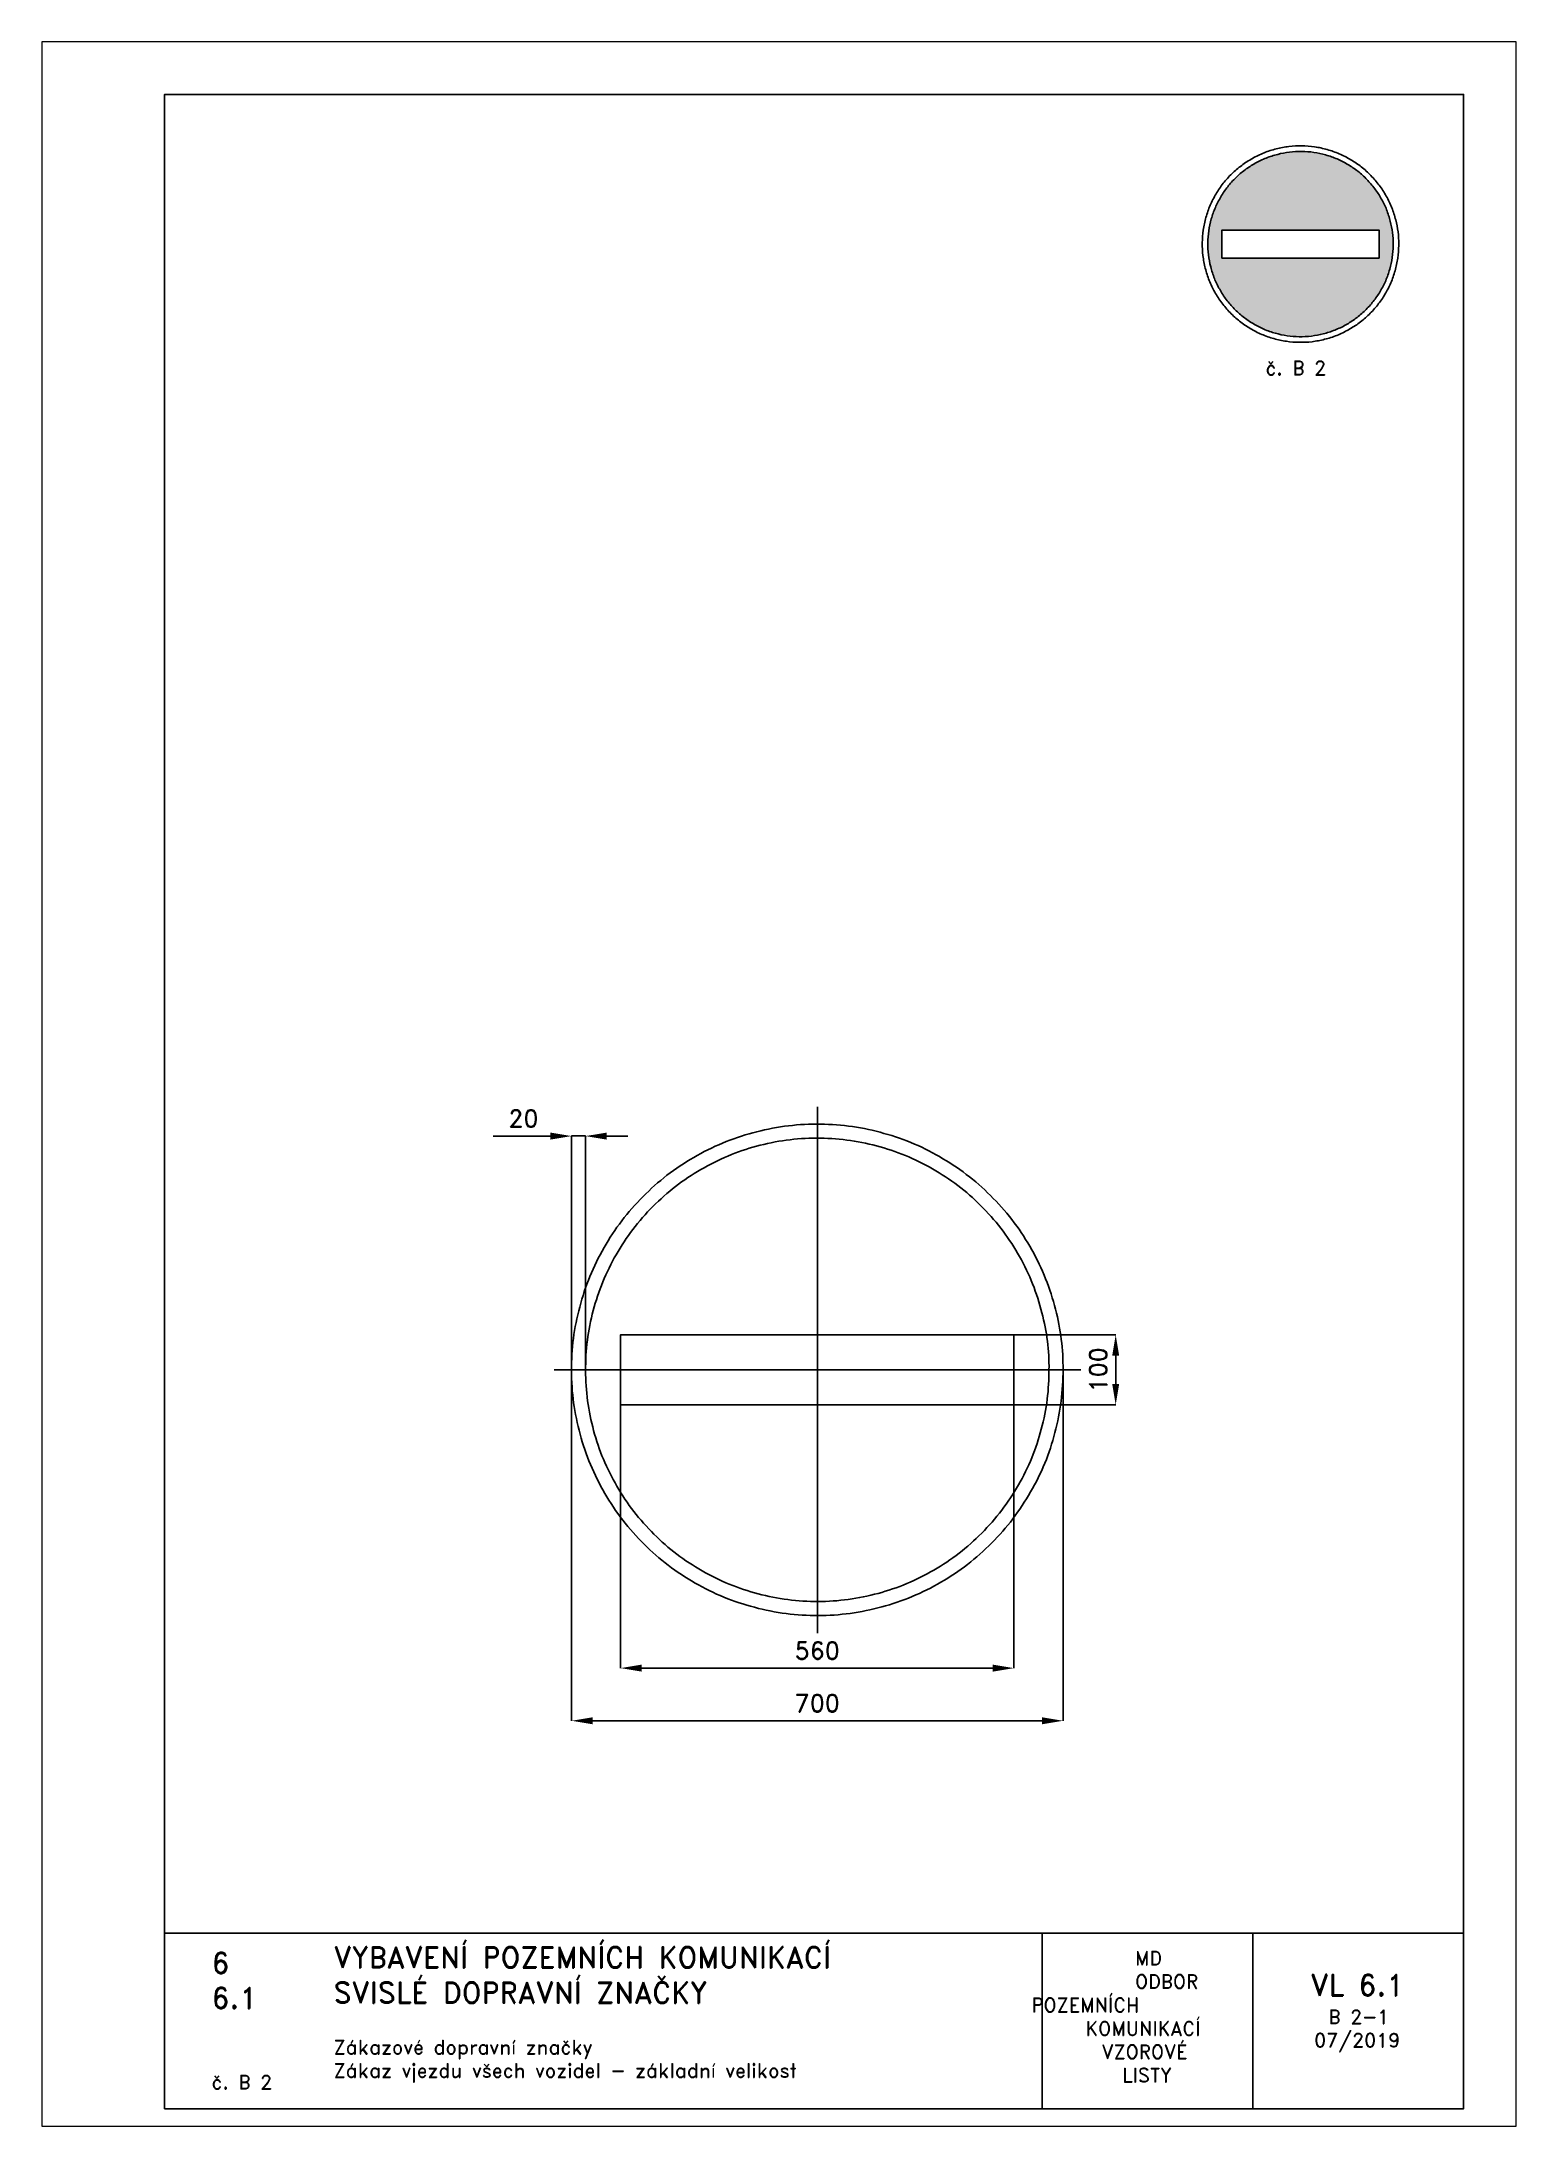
# Paper-space layout 'B 2-1' of a CAD drawing. Header units: millimetres. Extents: x 0 to 210, y 0 to 297.
# The model-space entities are those that its viewports show. They can reach past a viewport. Long polylines and large blocks are cut down to what shows.
import ezdxf

# ---------------------------------------------------------------- set-up
doc = ezdxf.new("R2010")
doc.units = ezdxf.units.MM
doc.header["$LTSCALE"] = 5
doc.linetypes.add('ČERCHOVANÁX2', pattern=[2, 1, -0.5, 0, -0.5])
for name, color, linetype in [('Kóty', 2, 'Continuous'), ('Rozpiska', 7, 'Continuous'), ('Značka', 7, 'Continuous')]:
    doc.layers.add(name, color=color, linetype=linetype)
doc.layers.add('Rámeček', color=6, linetype='Continuous', plot=False)
doc.styles.get("Standard").update_dxf_attribs({"font": 'romand.shx', "height": 25})
doc.dimstyles.get("Standard").update_dxf_attribs({"dimtxt": 25, "dimasz": 30, "dimexe": 0.18, "dimexo": 0.0625, "dimgap": 12.5, "dimtad": 1, "dimdec": 0, "dimzin": 0, "dimdsep": 46, "dimtxsty": 'Standard', "dimcen": 0.09, "dimadec": 0, "dimazin": 0, "dimtfac": 1, "dimtdec": 0, "dimtofl": 0, "dimtmove": 0, "dimatfit": 3, "dimfxl": 1, "dimtolj": 1, "dimtzin": 0, "dimarcsym": 0})

# ---------------------------------------------------------------- blocks, each defined once
blk = doc.blocks.new('*D1')
at = {"layer": 'Defpoints', "color": 0, "transparency": 16777216}
for p in [(349.8, 0), (-350.2, -3.6), (349.8, -499.8)]:
    blk.add_point(p, dxfattribs=at)
at = {"layer": 'Kóty', "color": 0, "lineweight": -2, "transparency": 16777216}
for p, q in [((-350.2, -3.6), (-350.2, -500)), ((349.8, -0.1), (349.8, -500)), ((-320.2, -499.8), (319.8, -499.8))]:
    blk.add_line(p, q, dxfattribs=at)
at = {"layer": 'Kóty', "color": 0, "transparency": 16777216}
for points in [[(-320.2, -494.8), (-320.2, -504.8), (-350.2, -499.8)], [(319.8, -494.8), (319.8, -504.8), (349.8, -499.8)]]:
    blk.add_solid(points, dxfattribs=at)
at = {"layer": 'Kóty', "color": 0, "transparency": 16777216, "insert": (-0.2, -474.8), "char_height": 25, "attachment_point": 5}
blk.add_mtext('\\A1;700', dxfattribs=at)
blk = doc.blocks.new('*D2')
at = {"layer": 'Defpoints', "color": 0, "transparency": 16777216}
for p in [(-280.2, -49.8), (279.8, -49.8), (279.8, -424.8)]:
    blk.add_point(p, dxfattribs=at)
at = {"layer": 'Kóty', "color": 0, "lineweight": -2, "transparency": 16777216}
for p, q in [((-280.2, -49.8), (-280.2, -425)), ((279.8, -49.8), (279.8, -425)), ((-250.2, -424.8), (249.8, -424.8))]:
    blk.add_line(p, q, dxfattribs=at)
at = {"layer": 'Kóty', "color": 0, "transparency": 16777216}
for points in [[(-250.2, -419.8), (-250.2, -429.8), (-280.2, -424.8)], [(249.8, -419.8), (249.8, -429.8), (279.8, -424.8)]]:
    blk.add_solid(points, dxfattribs=at)
at = {"layer": 'Kóty', "color": 0, "transparency": 16777216, "insert": (-0.2, -399.8), "char_height": 25, "attachment_point": 5}
blk.add_mtext('\\A1;560', dxfattribs=at)
blk = doc.blocks.new('*D3')
at = {"layer": 'Defpoints', "color": 0, "transparency": 16777216}
for p in [(279.8, 50.2), (424.8, 50.2), (279.8, -49.8)]:
    blk.add_point(p, dxfattribs=at)
at = {"layer": 'Kóty', "color": 0, "lineweight": -2, "transparency": 16777216}
for p, q in [((279.9, 50.2), (425, 50.2)), ((424.8, -19.8), (424.8, 20.2)), ((279.9, -49.8), (425, -49.8))]:
    blk.add_line(p, q, dxfattribs=at)
at = {"layer": 'Kóty', "color": 0, "transparency": 16777216}
for points in [[(419.8, 20.2), (429.8, 20.2), (424.8, 50.2)], [(419.8, -19.8), (429.8, -19.8), (424.8, -49.8)]]:
    blk.add_solid(points, dxfattribs=at)
at = {"layer": 'Kóty', "color": 0, "transparency": 16777216, "insert": (399.8, 0.2), "char_height": 25, "attachment_point": 5, "rotation": 90}
blk.add_mtext('\\A1;100', dxfattribs=at)

msp = doc.modelspace()

# ---------------------------------------------------------------- linework, layer by layer
at = {"layer": 'Kóty'}
for p, q in [((-380.2, 333.2), (-462, 333.2)), ((-350.2, 0.1), (-350.2, 333.4)), ((-330.2, 0.1), (-330.2, 333.4)), ((-270.2, 333.2), (-300.2, 333.2))]:
    msp.add_line(p, q, dxfattribs=at)
msp.add_lwpolyline([(-350.2, 333.4), (-330.2, 333.4)], dxfattribs=at)
for points in [[(-380.2, 338.2), (-380.2, 328.2), (-350.2, 333.2)], [(-300.2, 338.2), (-300.2, 328.2), (-330.2, 333.2)]]:
    msp.add_solid(points, dxfattribs=at)
at = {"layer": 'Značka', "color": 6, "linetype": 'ČERCHOVANÁX2', "lineweight": 25, "ltscale": 5}
for p, q in [((0, 375), (0, -375)), ((375, 0), (-375, 0))]:
    msp.add_line(p, q, dxfattribs=at)
at = {"layer": 'Značka', "color": 5}
msp.add_lwpolyline([(349.8, 0.2), (349.8, -2.1), (349.8, -4.4, -0.032168), (346.3, -50, -0.035723), (336.7, -94.8, -0.036667), (321.7, -138, -0.034754), (300.6, -178.7, -0.034039), (274.8, -216.6, -0.034453), (244.1, -250.5, -0.03456), (209.3, -280.4, -0.034426), (170.9, -305.2, -0.034389), (129.6, -325, -0.034418), (86, -339, -0.034424), (41, -347.5, -0.034417), (-4.7, -349.8, -0.034416), (-50.4, -346.3, -0.034417), (-95.2, -336.6, -0.034417), (-138.4, -321.5, -0.034417), (-179.1, -300.6, -0.034417), (-216.9, -274.8, -0.034417), (-250.9, -244, -0.034417), (-280.7, -209.3, -0.034417), (-305.5, -170.8, -0.034417), (-325.4, -129.5, -0.034417), (-339.4, -85.9, -0.034417), (-347.9, -40.9, -0.034417), (-350.1, 4.8, -0.034417), (-346.7, 50.5, -0.034417), (-337, 95.2, -0.034417), (-321.9, 138.4, -0.034417), (-301, 179.2, -0.034417), (-275.1, 217, -0.034416), (-244.4, 250.9, -0.034418), (-209.7, 280.8, -0.034417), (-171.2, 305.6, -0.034415), (-129.9, 325.4, -0.034415), (-86.3, 339.4, -0.034415), (-41.3, 347.9, -0.034416), (4.4, 350.2, -0.034417), (50.1, 346.7, -0.034417), (94.8, 337.1, -0.034417), (138.1, 321.9, -0.034417), (178.8, 301, -0.034417), (216.6, 275.2, -0.034407), (250.5, 244.4, -0.034414), (280.4, 209.7, -0.034488), (305.2, 171.2, -0.034419), (325, 130, -0.034077), (339.1, 86.4, -0.03279), (347.3, 43.6, -0.034265), (349.8, 0.2)], format="xyb", dxfattribs=at)
at = {"layer": 'Značka', "color": 1}
msp.add_lwpolyline([(329.8, 0.2), (329.8, -1.9), (329.8, -4.1, -0.032166), (326.5, -47.1, -0.035722), (317.4, -89.4, -0.036665), (303.3, -130.1, -0.034754), (283.4, -168.5, -0.034039), (259.1, -204.2, -0.034453), (230.1, -236.2, -0.03456), (197.4, -264.3, -0.034426), (161.1, -287.7, -0.034389), (122.2, -306.4, -0.034418), (81.1, -319.6, -0.034424), (38.6, -327.6, -0.034417), (-4.5, -329.8, -0.034416), (-47.5, -326.5, -0.034417), (-89.7, -317.4, -0.034417), (-130.5, -303.1, -0.034416), (-168.9, -283.4, -0.034417), (-204.6, -259.1, -0.034417), (-236.5, -230.1, -0.034417), (-264.7, -197.3, -0.034417), (-288.1, -161, -0.034417), (-306.8, -122.1, -0.034417), (-320, -81, -0.034417), (-328, -38.6, -0.034417), (-330.1, 4.5, -0.034417), (-326.9, 47.6, -0.034417), (-317.8, 89.8, -0.034417), (-303.5, 130.5, -0.034416), (-283.8, 168.9, -0.034417), (-259.4, 204.6, -0.034418), (-230.4, 236.6, -0.034417), (-197.7, 264.7, -0.034415), (-161.4, 288.1, -0.034416), (-122.5, 306.9, -0.034417), (-81.4, 320.1, -0.034418), (-39, 328.1, -0.034417), (4.2, 330.2, -0.034417), (47.2, 326.9, -0.034417), (89.4, 317.8, -0.034415), (130.2, 303.5, -0.034416), (168.6, 283.8, -0.034418), (204.2, 259.5, -0.034406), (236.2, 230.5, -0.034413), (264.4, 197.7, -0.034487), (287.8, 161.5, -0.034418), (306.5, 122.6, -0.034077), (319.7, 81.4, -0.032792), (327.5, 41.1, -0.034265), (329.8, 0.2)], format="xyb", dxfattribs=at)
msp.add_lwpolyline([(-280.2, -49.8), (-280.2, 50.2), (279.8, 50.2), (279.8, -49.8), (-280.2, -49.8)], dxfattribs=at)

# ---------------------------------------------------------------- texts
at = {"layer": 'Kóty', "insert": (-418.7, 358.2), "char_height": 25, "attachment_point": 5}
msp.add_mtext('\\A1;20', dxfattribs=at)

# ---------------------------------------------------------------- dimensions: what is measured, and where the dimension line sits
at = {"layer": 'Kóty'}
dim = msp.add_linear_dim(base=(424.8, 50.2), p1=(279.8, -49.8), p2=(279.8, 50.2), angle=90, dimstyle='Standard', dxfattribs=at)
dim.commit()
dim.dimension.update_dxf_attribs({"geometry": '*D3', "text_midpoint": (399.8, 0.2)})
for base, p1, p2, picture, middle in [((349.8, -499.8), (-350.2, -3.6), (349.8, 0), '*D1', (-0.2, -474.8)), ((279.8, -424.8), (-280.2, -49.8), (279.8, -49.8), '*D2', (-0.2, -399.8))]:
    dim = msp.add_linear_dim(base=base, p1=p1, p2=p2, dimstyle='Standard', dxfattribs=at)
    dim.commit()
    dim.dimension.update_dxf_attribs({"geometry": picture, "text_midpoint": middle})

psp = doc.layouts.new('B 2-1')

# ---------------------------------------------------------------- hatches: boundary and pattern name
at = {"layer": 'Značka'}
h = psp.add_hatch(color=10, dxfattribs=at)
h.dxf.hatch_style = 1
h.paths.add_polyline_path([(168.07, 266.17), (168.07, 270.16), (190.46, 270.16), (190.46, 266.17)], flags=16)
edge = h.paths.add_edge_path()
edge.add_line((192.46, 268.16), (192.46, 268.08))
edge.add_line((192.46, 268.08), (192.46, 267.99))
edge.add_arc((179.04, 268.15), 13.42, 351.9486, 359.318, ccw=False)
edge.add_arc((180.34, 267.96), 12.1, 343.7793, 351.9626, ccw=False)
edge.add_arc((180.58, 267.63), 11.79, 336.6382, 345.0375, ccw=False)
edge.add_arc((179.98, 267.88), 12.44, 328.6828, 336.6445, ccw=False)
edge.add_arc((179.66, 267.85), 12.69, 321.7698, 329.568, ccw=False)
edge.add_arc((179.78, 267.75), 12.54, 313.8835, 321.7764, ccw=False)
edge.add_arc((179.69, 267.61), 12.5, 306.738, 314.6554, ccw=False)
edge.add_arc((179.66, 267.65), 12.55, 298.8601, 306.7469, ccw=False)
edge.add_arc((179.5, 267.58), 12.56, 291.7478, 299.6261, ccw=False)
edge.add_arc((179.51, 267.56), 12.55, 283.8705, 291.7554, ccw=False)
edge.add_arc((179.34, 267.52), 12.55, 276.7457, 284.6319, ccw=False)
edge.add_arc((179.34, 267.52), 12.55, 268.8689, 276.7535, ccw=False)
edge.add_arc((179.18, 267.53), 12.55, 261.7462, 269.6307, ccw=False)
edge.add_arc((179.17, 267.53), 12.55, 253.8691, 261.7537, ccw=False)
edge.add_arc((179.01, 267.57), 12.55, 246.7465, 254.6312, ccw=False)
edge.add_arc((179.01, 267.57), 12.55, 238.8692, 246.7537, ccw=False)
edge.add_arc((178.87, 267.66), 12.55, 231.7458, 239.6304, ccw=False)
edge.add_arc((178.87, 267.66), 12.55, 223.8698, 231.7545, ccw=False)
edge.add_arc((178.75, 267.78), 12.55, 216.7454, 224.63, ccw=False)
edge.add_arc((178.75, 267.78), 12.55, 208.8694, 216.754, ccw=False)
edge.add_arc((178.67, 267.92), 12.55, 201.7463, 209.6309, ccw=False)
edge.add_arc((178.67, 267.93), 12.55, 193.8693, 201.7539, ccw=False)
edge.add_arc((178.63, 268.09), 12.55, 186.746, 194.6306, ccw=False)
edge.add_arc((178.63, 268.09), 12.55, 178.8692, 186.7538, ccw=False)
edge.add_arc((178.63, 268.26), 12.55, 171.7462, 179.6307, ccw=False)
edge.add_arc((178.63, 268.26), 12.55, 163.8691, 171.7537, ccw=False)
edge.add_arc((178.67, 268.42), 12.55, 156.7465, 164.6312, ccw=False)
edge.add_arc((178.67, 268.42), 12.55, 148.8692, 156.7537, ccw=False)
edge.add_arc((178.76, 268.56), 12.55, 141.7459, 149.6305, ccw=False)
edge.add_arc((178.76, 268.57), 12.55, 133.8696, 141.7545, ccw=False)
edge.add_arc((178.88, 268.68), 12.55, 126.7456, 134.6303, ccw=False)
edge.add_arc((178.88, 268.68), 12.55, 118.8697, 126.754, ccw=False)
edge.add_arc((179.03, 268.76), 12.55, 111.7456, 119.6301, ccw=False)
edge.add_arc((179.03, 268.76), 12.55, 103.8694, 111.7541, ccw=False)
edge.add_arc((179.19, 268.81), 12.55, 96.7463, 104.6311, ccw=False)
edge.add_arc((179.19, 268.81), 12.55, 88.8695, 96.7541, ccw=False)
edge.add_arc((179.36, 268.8), 12.55, 81.7459, 89.6307, ccw=False)
edge.add_arc((179.36, 268.8), 12.55, 73.8686, 81.7532, ccw=False)
edge.add_arc((179.52, 268.76), 12.55, 66.7471, 74.6313, ccw=False)
edge.add_arc((179.52, 268.76), 12.55, 58.869, 66.7534, ccw=False)
edge.add_arc((179.67, 268.67), 12.55, 51.745, 59.63, ccw=False)
edge.add_arc((179.66, 268.67), 12.56, 43.8721, 51.7544, ccw=False)
edge.add_arc((179.78, 268.55), 12.56, 36.7485, 44.6323, ccw=False)
edge.add_arc((179.81, 268.57), 12.53, 28.8581, 36.7588, ccw=False)
edge.add_arc((179.87, 268.41), 12.55, 21.729, 29.6139, ccw=False)
edge.add_arc((179.74, 268.36), 12.68, 13.9279, 21.7347, ccw=False)
edge.add_arc((179.93, 268.23), 12.53, 7.1977, 14.7103, ccw=False)
edge.add_arc((180.5, 268.3), 11.97, -0.6383, 7.2116, ccw=False)

# ---------------------------------------------------------------- linework, layer by layer
at = {"layer": 'Rozpiska', "color": 7}
for p, q in [((17.5, 27.5), (202.5, 27.5)), ((142.5, 27.5), (142.5, 2.5)), ((172.5, 27.5), (172.5, 2.5))]:
    psp.add_line(p, q, dxfattribs=at)
psp.add_lwpolyline([(17.5, 2.5), (202.5, 2.5), (202.5, 289.5), (17.5, 289.5)], close=True, dxfattribs=at)
at = {"layer": 'Značka', "color": 7}
psp.add_lwpolyline([(193.26, 268.16), (193.26, 268.07), (193.26, 267.98, -0.032168), (193.12, 266.16, -0.035723), (192.73, 264.37, -0.036667), (192.13, 262.64, -0.034754), (191.29, 261.01, -0.034039), (190.26, 259.5, -0.034453), (189.03, 258.14, -0.03456), (187.64, 256.95, -0.034426), (186.1, 255.96, -0.034389), (184.45, 255.16, -0.034418), (182.71, 254.6, -0.034424), (180.91, 254.26, -0.034417), (179.08, 254.17, -0.034416), (177.26, 254.31, -0.034417), (175.47, 254.7, -0.034417), (173.74, 255.3, -0.034417), (172.11, 256.14, -0.034417), (170.6, 257.17, -0.034417), (169.24, 258.4, -0.034417), (168.05, 259.79, -0.034417), (167.06, 261.33, -0.034417), (166.27, 262.98, -0.034417), (165.71, 264.72, -0.034417), (165.37, 266.52, -0.034417), (165.28, 268.35, -0.034417), (165.41, 270.17, -0.034417), (165.8, 271.96, -0.034417), (166.41, 273.69, -0.034417), (167.24, 275.32, -0.034417), (168.27, 276.83, -0.034416), (169.5, 278.19, -0.034418), (170.89, 279.38, -0.034417), (172.43, 280.37, -0.034415), (174.08, 281.17, -0.034415), (175.82, 281.73, -0.034415), (177.62, 282.07, -0.034416), (179.45, 282.16, -0.034417), (181.28, 282.02, -0.034417), (183.07, 281.63, -0.034417), (184.79, 281.03, -0.034417), (186.42, 280.19, -0.034417), (187.93, 279.16, -0.034407), (189.29, 277.93, -0.034414), (190.48, 276.54, -0.034488), (191.48, 275, -0.034419), (192.27, 273.35, -0.034077), (192.83, 271.61, -0.03279), (193.16, 269.9, -0.034265), (193.26, 268.16)], format="xyb", dxfattribs=at)
at = {"layer": 'Značka', "color": 10}
psp.add_lwpolyline([(192.46, 268.16), (192.46, 268.08), (192.46, 267.99, -0.032166), (192.33, 266.27, -0.035722), (191.97, 264.58, -0.036665), (191.4, 262.95, -0.034754), (190.61, 261.42, -0.034039), (189.63, 259.99, -0.034453), (188.47, 258.71, -0.03456), (187.16, 257.59, -0.034426), (185.71, 256.65, -0.034389), (184.16, 255.91, -0.034418), (182.51, 255.38, -0.034424), (180.82, 255.06, -0.034417), (179.09, 254.97, -0.034416), (177.37, 255.1, -0.034417), (175.69, 255.47, -0.034417), (174.06, 256.04, -0.034416), (172.52, 256.83, -0.034417), (171.1, 257.8, -0.034417), (169.82, 258.96, -0.034417), (168.69, 260.27, -0.034417), (167.76, 261.72, -0.034417), (167.01, 263.27, -0.034417), (166.48, 264.92, -0.034417), (166.16, 266.61, -0.034417), (166.08, 268.34, -0.034417), (166.21, 270.06, -0.034417), (166.57, 271.75, -0.034417), (167.14, 273.37, -0.034416), (167.93, 274.91, -0.034417), (168.9, 276.34, -0.034418), (170.06, 277.62, -0.034417), (171.37, 278.74, -0.034415), (172.82, 279.68, -0.034416), (174.38, 280.42, -0.034417), (176.02, 280.95, -0.034418), (177.72, 281.27, -0.034417), (179.44, 281.36, -0.034417), (181.16, 281.23, -0.034417), (182.85, 280.86, -0.034415), (184.48, 280.29, -0.034416), (186.01, 279.5, -0.034418), (187.44, 278.53, -0.034406), (188.72, 277.37, -0.034413), (189.84, 276.06, -0.034487), (190.78, 274.61, -0.034418), (191.53, 273.06, -0.034077), (192.05, 271.41, -0.032792), (192.37, 269.8, -0.034265), (192.46, 268.16)], format="xyb", dxfattribs=at)
psp.add_lwpolyline([(168.07, 266.17), (168.07, 270.16), (190.46, 270.16), (190.46, 266.17), (168.07, 266.17)], dxfattribs=at)

# ---------------------------------------------------------------- texts
at = {"layer": 'Rozpiska', "color": 7, "attachment_point": 1}
for s, width, heights, insert, char_height in [('\\pi8.99147;{\\C6;č. B 2}', 27.9829, [2.67], (165.28, 251.51), 2), ('6', 149.0422, [0], (24.17, 24.77), 3), ('{\\C6;VYBAVENÍ POZEMNÍCH KOMUNIKACÍ\\P}SVISLÉ DOPRAVNÍ ZNAČKY{\\H1.34524x; }', 149.0422, [0], (41.56, 25.56), 3), ('\\pi14.7414;{\\C6;MD\\P\\pi2.36044;}ODBOR POZEMNÍCH{\\H1.57143x; }\\P\\pi7.69378;KOMUNIKACÍ{\\H1.5x; }\\P\\pi9.97949;{\\C6;VZOROVÉ\\H1.47619x; \\H0.67742x;\\P\\pi12.93187;LISTY\\H1.26984x; }', 33.1018, [0], (140.95, 24.95), 2), ('\\pi1.03113;{\\H1.5x;\\C6;VL 6.1\\P\\pi3.60253;\\H0.66667x;B 2-1\\H1.66666x; \\H0.6x;\\P\\pi1.5549;07/2019\\H1.80159x; }', 16.0623, [0], (179.66, 21.61), 2), ('6.1', 149.0422, [0], (24.17, 19.78), 3), ('{\\C6;Zákazové dopravní značky\\P}Zákaz vjezdu všech vozidel - základní velikost{\\H1.83333x; }', 149.0422, [0], (41.56, 12.29), 2), ('{\\C6;č. B 2}', 18.3305, [2.67], (24.17, 7.28), 2)]:
    psp.add_mtext_dynamic_manual_height_columns(s, width=width, gutter_width=100, heights=heights, dxfattribs=dict(at, insert=insert, char_height=char_height))

# ---------------------------------------------------------------- viewports
at = {"layer": 'Rámeček'}
psp.add_viewport(center=(105, 148.5), size=(210, 297), view_center_point=(-54.71, 407.43), view_height=2970, dxfattribs=at)

doc.saveas('drawing.dxf')
